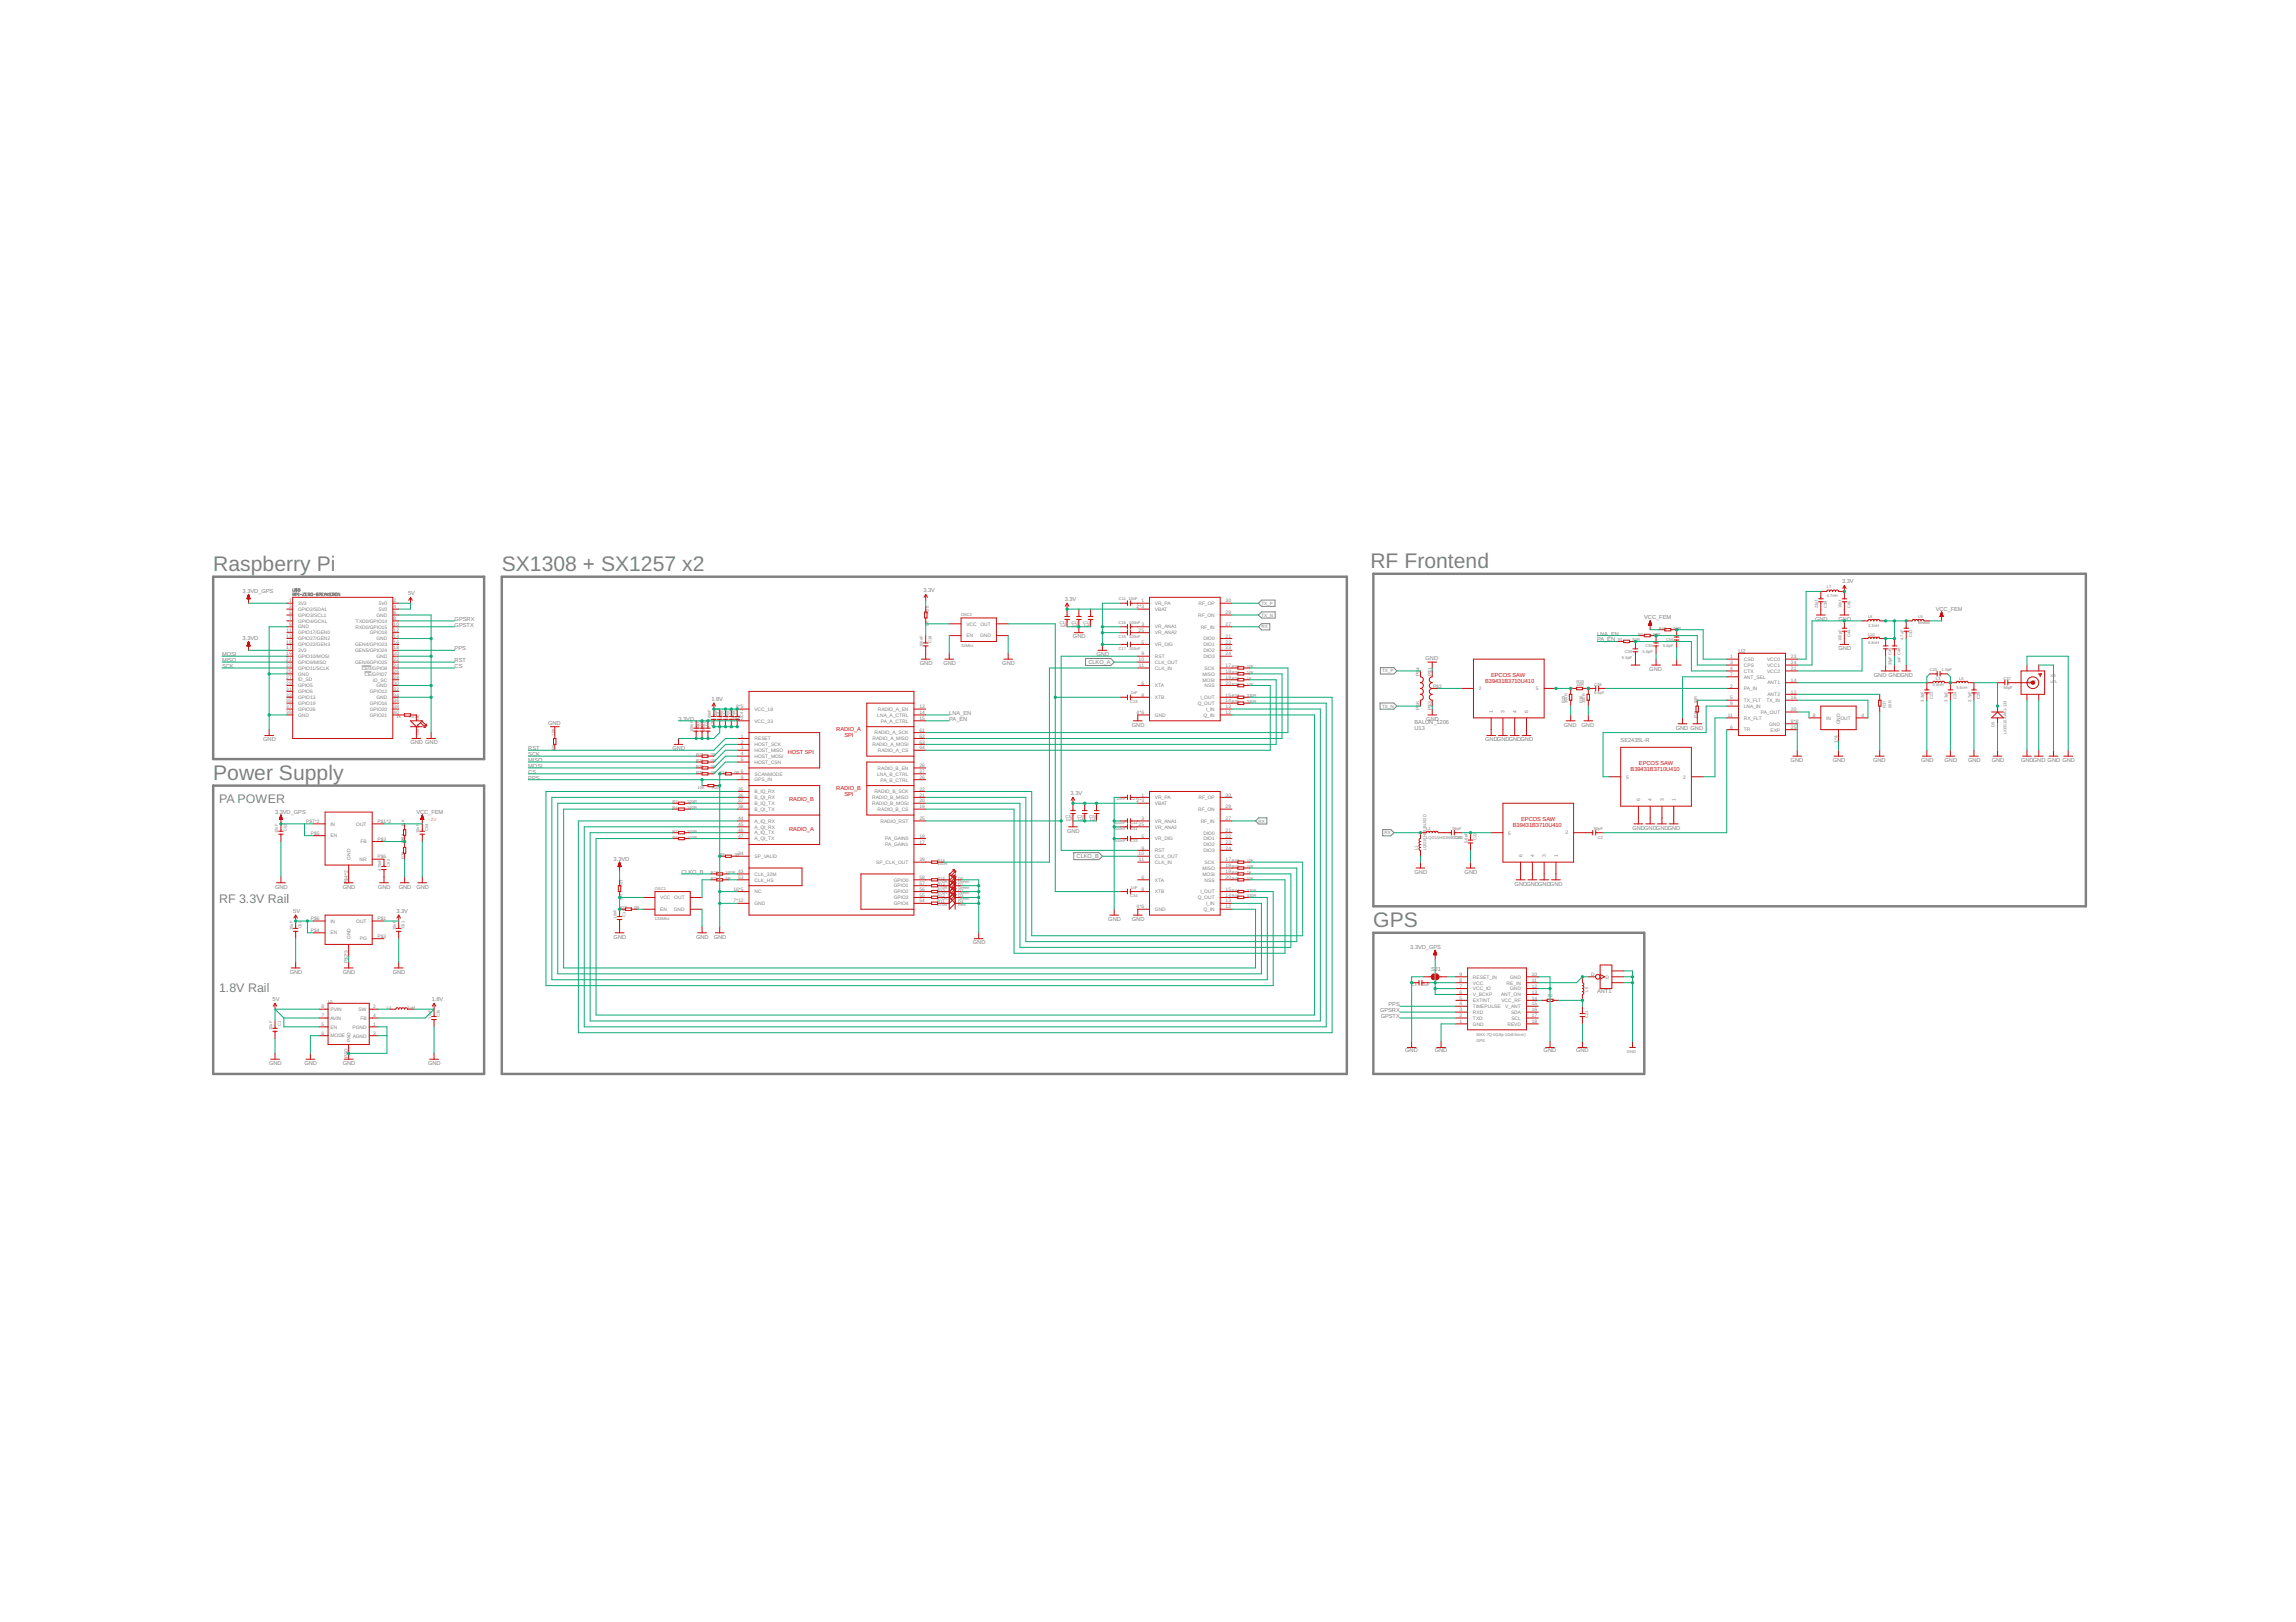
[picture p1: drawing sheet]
<svg xmlns="http://www.w3.org/2000/svg" width="297mm" height="210mm" viewBox="0 0 297 210" stroke-linecap="round" stroke-linejoin="round" font-family="sans-serif">
<defs><g id="words">
<g font-size="2.7" fill="#808080">
<text x="27.6" y="73.9">Raspberry Pi</text>
<text x="64.9" y="73.9">SX1308 + SX1257 x2</text>
<text x="177.3" y="73.5">RF Frontend</text>
<text x="27.6" y="100.9">Power Supply</text>
<text x="177.7" y="119.9">GPS</text>
</g>
<g font-size="1.6" fill="#808080">
<text x="28.3" y="104">PA POWER</text>
<text x="28.3" y="116.9">RF 3.3V Rail</text>
<text x="28.3" y="128.3">1.8V Rail</text>
</g>
<g font-size=".7" fill="#808080">
<text x="31.4" y="76.7">3.3VD_GPS</text>
<text x="52.8" y="77">5V</text>
<text x="119.5" y="76.6">3.3V</text>
<text x="137.7" y="77.8">3.3V</text>
<text x="238.3" y="75.5">3.3V</text>
<text x="31.4" y="82.8">3.3VD</text>
<text x="58.8" y="81.1">GPSTX</text>
<text x="58.8" y="80.3">GPSRX</text>
<text x="138.8" y="82.6">GND</text>
<text x="206.6" y="82.2">LNA_EN</text>
<text x="206.6" y="83">PA_EN</text>
<text x="212.7" y="80.2">VCC_FEM</text>
<text x="234.8" y="80.3">GND</text>
<text x="237.9" y="80.3">GND</text>
<text x="250.4" y="79">VCC_FEM</text>
<text x="28.7" y="86.4">SCK</text>
<text x="28.7" y="85.7">MISO</text>
<text x="28.7" y="84.9">MOSI</text>
<text x="58.8" y="84.2">PPS</text>
<text x="58.8" y="85.7">RST</text>
<text x="58.8" y="86.4">CS</text>
<text x="119" y="86.1">GND</text>
<text x="122.1" y="86.1">GND</text>
<text x="129.7" y="86.1">GND</text>
<text x="140.8" y="85.9">CLKO_A</text>
<text x="141.9" y="84.9">GND</text>
<text x="184.4" y="85.4">GND</text>
<text x="213.4" y="86.8">GND</text>
<text x="224.9" y="84.5">U2</text>
<text x="237.9" y="84.2">GND</text>
<text x="242.4" y="87.6">GND GNDGND</text>
<text x="34.1" y="96">GND</text>
<text x="70.9" y="93.8">GND</text>
<text x="87.8" y="93.3">3.3VD</text>
<text x="92" y="90.7">1.8V</text>
<text x="122.8" y="92.5">LNA_EN</text>
<text x="122.8" y="93.3">PA_EN</text>
<text x="146.4" y="94.1">GND</text>
<text x="183" y="93.7">BALUN_1206</text>
<text x="183" y="94.4">U13</text>
<text x="184.5" y="93.3">GND</text>
<text x="192.1" y="96">GNDGNDGNDGND</text>
<text x="202.3" y="94.1">GND</text>
<text x="204.6" y="94.1">GND</text>
<text x="209.7" y="96">SE2435L-R</text>
<text x="216.8" y="94.4">GND GND</text>
<text x="53.1" y="96.3">GND GND</text>
<text x="68.3" y="100.9">PPS</text>
<text x="68.3" y="97.1">RST</text>
<text x="68.3" y="97.9">SCK</text>
<text x="68.3" y="98.6">MISO</text>
<text x="68.3" y="99.4">MOSI</text>
<text x="68.3" y="100.1">CS</text>
<text x="87" y="97.1">GND</text>
<text x="231.7" y="98.6">GND</text>
<text x="237.1" y="98.6">GND</text>
<text x="242.3" y="98.6">GND</text>
<text x="248.5" y="98.6">GND</text>
<text x="251.6" y="98.6">GND</text>
<text x="254.6" y="98.6">GND</text>
<text x="257.7" y="98.6">GND</text>
<text x="261.5" y="98.6">GNDGND GND GND</text>
<text x="35.6" y="105.3">3.3VD_GPS</text>
<text x="53.9" y="105.3">VCC_FEM</text>
<text x="138.1" y="107.8">GND</text>
<text x="138.5" y="102.9">3.3V</text>
<text x="211.2" y="107.4">GNDGNDGNDGND</text>
<text x="79.4" y="111.4">3.3VD</text>
<text x="88.1" y="113.1">CLKO_B</text>
<text x="139.3" y="111.1">CLKO_B</text>
<text x="183" y="113.1">GND</text>
<text x="189.5" y="113.1">GND</text>
<text x="35.6" y="115">GND</text>
<text x="37.9" y="118.1">5V</text>
<text x="44.3" y="115">GND</text>
<text x="48.9" y="115">GND</text>
<text x="51.3" y="118.1">3.3V</text>
<text x="51.6" y="115">GND</text>
<text x="53.9" y="115">GND</text>
<text x="143.4" y="119.2">GND</text>
<text x="146.4" y="119.2">GND</text>
<text x="196" y="114.6">GNDGNDGNDGND</text>
<text x="79.4" y="121.5">GND</text>
<text x="90.1" y="121.5">GND</text>
<text x="92.3" y="121.5">GND</text>
<text x="125.9" y="122.2">GND</text>
<text x="182.5" y="122.8">3.3VD_GPS</text>
<text x="185.2" y="125.7">SJ1</text>
<text x="35.3" y="129.5">5V</text>
<text x="37.5" y="126">GND</text>
<text x="44.3" y="126">GND</text>
<text x="50.8" y="126">GND</text>
<text x="55.8" y="129.5">1.8V</text>
<text x="178.5" y="131">GPSRX</text>
<text x="178.6" y="131.7">GPSTX</text>
<text x="179.6" y="130.2">PPS</text>
<text x="206.6" y="128.5">ANT1</text>
<text x="34.8" y="137.8">GND</text>
<text x="39.4" y="137.8">GND</text>
<text x="44.3" y="137.8">GND</text>
<text x="55.4" y="137.8">GND</text>
<text x="181.8" y="136.2">GND</text>
<text x="185.6" y="136.2">GND</text>
<text x="199.7" y="136.2">GND</text>
<text x="203.9" y="136.2">GND</text>
</g>
<g font-size=".7" fill="#c90d0c">
<text x="192.1" y="88.3">B39431B3710U410</text>
<text x="192.9" y="87.6">EPCOS SAW</text>
<text x="108.2" y="94.6">RADIO_A</text>
<text x="109.2" y="95.4">SPI</text>
<text x="101.9" y="97.6">HOST SPI</text>
<text x="211" y="99.8">B39431B3710U410</text>
<text x="212" y="99">EPCOS SAW</text>
<text x="102.1" y="103.7">RADIO_B</text>
<text x="102.1" y="107.5">RADIO_A</text>
<text x="108.2" y="102.2">RADIO_B</text>
<text x="109.2" y="103">SPI</text>
<text x="195.7" y="107">B39431B3710U410</text>
<text x="196.8" y="106.2">EPCOS SAW</text>
</g>
<g font-size=".6" fill="#808080">
<text x="37.4" y="78">1</text>
<text x="50.9" y="78">2</text>
<text x="147.7" y="78">1</text>
<text x="158.6" y="78">30</text>
<text x="37" y="82.5">13</text>
<text x="37" y="83.3">15</text>
<text x="37.1" y="81.8">11</text>
<text x="37.4" y="78.7">3</text>
<text x="37.4" y="79.5">5</text>
<text x="37.4" y="80.2">7</text>
<text x="37.4" y="81">9</text>
<text x="38.6" y="78.3">3V3</text>
<text x="38.6" y="79">GPIO2/SDA1</text>
<text x="38.6" y="79.8">GPIO3/SCL1</text>
<text x="38.6" y="80.6">GPIO4/GCKL</text>
<text x="38.6" y="81.3">GND</text>
<text x="38.6" y="82.1">GPIO17/GEN0</text>
<text x="38.6" y="82.9">GPIO27/GEN2</text>
<text x="38.6" y="83.6">GPIO22/GEN3</text>
<text x="45.9" y="83.6">GEN4/GPIO23</text>
<text x="46" y="81.3">RXD0/GPIO15</text>
<text x="46.1" y="80.6">TXD0/GPIO14</text>
<text x="47.9" y="82.1">GPIO18</text>
<text x="48.7" y="79.8">GND</text>
<text x="48.7" y="82.9">GND</text>
<text x="49" y="78.3">5V0</text>
<text x="49" y="79.1">5V0</text>
<text x="50.9" y="78.7">4</text>
<text x="50.9" y="79.5">6</text>
<text x="50.9" y="80.2">8</text>
<text x="50.9" y="81">10</text>
<text x="50.9" y="81.8">12</text>
<text x="50.9" y="82.5">14</text>
<text x="50.9" y="83.3">16</text>
<text x="125" y="82.5">EN</text>
<text x="125" y="81">VCC</text>
<text x="126.8" y="82.5">GND</text>
<text x="126.9" y="81">OUT</text>
<text x="147" y="78.7">2*3</text>
<text x="147.3" y="81.8">25</text>
<text x="147.7" y="81">3</text>
<text x="147.7" y="83.3">5</text>
<text x="149.4" y="78.3">VR_PA</text>
<text x="149.4" y="79">VBAT</text>
<text x="149.4" y="81.3">VR_ANA1</text>
<text x="149.4" y="82.1">VR_ANA2</text>
<text x="149.4" y="83.6">VR_DIG</text>
<text x="155" y="79.8">RF_ON</text>
<text x="155" y="78.3">RF_OP</text>
<text x="155.3" y="81.3">RF_IN</text>
<text x="155.7" y="83.6">DIO1</text>
<text x="155.7" y="82.9">DIO0</text>
<text x="158.6" y="83.3">22</text>
<text x="158.6" y="82.5">21</text>
<text x="158.6" y="81">27</text>
<text x="158.6" y="79.5">29</text>
<text x="163.2" y="81.3">RX</text>
<text x="163.2" y="78.3">TX_P</text>
<text x="163.2" y="79.8">TX_N</text>
<text x="37" y="84">17</text>
<text x="37" y="84.8">19</text>
<text x="37" y="85.6">21</text>
<text x="37" y="86.3">23</text>
<text x="37" y="87.1">25</text>
<text x="37" y="87.9">27</text>
<text x="37" y="88.6">29</text>
<text x="37" y="89.4">31</text>
<text x="38.6" y="84.4">3V3</text>
<text x="38.6" y="85.1">GPIO10/MOSI</text>
<text x="38.6" y="85.9">GPIO9/MISO</text>
<text x="38.6" y="86.7">GPIO11/SCLK</text>
<text x="38.6" y="87.4">GND</text>
<text x="38.6" y="88.2">ID_SD</text>
<text x="38.6" y="88.9">GPIO5</text>
<text x="38.6" y="89.7">GPIO6</text>
<text x="45.9" y="84.4">GEN5/GPIO24</text>
<text x="45.9" y="85.9">GEN/6GPIO25</text>
<text x="46.8" y="86.7">CE0/GPIO8</text>
<text x="47.2" y="87.4">CE/GPIO7</text>
<text x="47.9" y="89.7">GPIO12</text>
<text x="48.3" y="88.2">ID_SC</text>
<text x="48.7" y="85.1">GND</text>
<text x="48.7" y="89">GND</text>
<text x="50.9" y="84">18</text>
<text x="50.9" y="84.8">20</text>
<text x="50.9" y="85.6">22</text>
<text x="50.9" y="86.3">24</text>
<text x="50.9" y="87.1">26</text>
<text x="50.9" y="87.9">28</text>
<text x="50.9" y="88.6">30</text>
<text x="50.9" y="89.4">32</text>
<text x="147.3" y="85.6">10</text>
<text x="147.3" y="86.3">11</text>
<text x="147.7" y="84.8">9</text>
<text x="147.7" y="88.6">6</text>
<text x="149.4" y="85.1">RST</text>
<text x="149.4" y="85.9">CLK_OUT</text>
<text x="149.4" y="86.7">CLK_IN</text>
<text x="149.4" y="88.9">XTA</text>
<text x="155.6" y="88.2">MOSI</text>
<text x="155.6" y="87.4">MISO</text>
<text x="155.7" y="85.1">DIO3</text>
<text x="155.7" y="84.4">DIO2</text>
<text x="155.8" y="89">NSS</text>
<text x="155.8" y="86.7">SCK</text>
<text x="158.6" y="88.6">20</text>
<text x="158.6" y="87.9">19</text>
<text x="158.6" y="87.1">18</text>
<text x="158.6" y="86.3">17</text>
<text x="158.6" y="84.8">24</text>
<text x="158.6" y="84">23</text>
<text x="178.8" y="87">TX_P</text>
<text x="183.7" y="87.5" transform="rotate(-90 183.7 87.5)">P$</text>
<text x="183.7" y="86.7" transform="rotate(-90 183.7 86.7)">4</text>
<text x="185.2" y="87.5" transform="rotate(-90 185.2 87.5)">P$1</text>
<text x="185.4" y="89">P$2</text>
<text x="191.3" y="89.3">2</text>
<text x="198.7" y="89.3">5</text>
<text x="223.8" y="85.2">1</text>
<text x="223.8" y="89">2</text>
<text x="223.8" y="85.9">3</text>
<text x="223.8" y="86.7">4</text>
<text x="223.8" y="87.5">7</text>
<text x="225.6" y="85.5">CSD</text>
<text x="225.6" y="89.3">PA_IN</text>
<text x="225.6" y="86.3">CPS</text>
<text x="225.6" y="87">CTX</text>
<text x="225.6" y="87.8">ANT_SEL</text>
<text x="228.6" y="87.1">VCC2</text>
<text x="228.6" y="85.5">VCC0</text>
<text x="228.6" y="86.3">VCC1</text>
<text x="228.7" y="88.6">ANT1</text>
<text x="231.7" y="89.8">12</text>
<text x="231.7" y="88.2">14</text>
<text x="231.7" y="86.7">21</text>
<text x="231.7" y="85.2">23</text>
<text x="231.7" y="85.9">24</text>
<text x="262.2" y="88.6">ANT</text>
<text x="37" y="90.1">33</text>
<text x="37" y="90.9">35</text>
<text x="37" y="91.7">37</text>
<text x="37" y="92.4">39</text>
<text x="38.6" y="90.5">GPIO13</text>
<text x="38.6" y="91.2">GPIO19</text>
<text x="38.6" y="92">GPIO26</text>
<text x="38.6" y="92.8">GND</text>
<text x="47.9" y="91.2">GPIO16</text>
<text x="47.9" y="92">GPIO20</text>
<text x="47.9" y="92.8">GPIO21</text>
<text x="48.7" y="90.5">GND</text>
<text x="50.9" y="90.1">34</text>
<text x="50.9" y="90.9">36</text>
<text x="50.9" y="91.7">38</text>
<text x="50.9" y="92.4">40</text>
<text x="94.9" y="93.2">29*2</text>
<text x="95.2" y="91.7">8*5</text>
<text x="95.9" y="95.5">1</text>
<text x="97.6" y="92">VCC_18</text>
<text x="97.6" y="93.5">VCC_33</text>
<text x="97.6" y="95.8">RESET</text>
<text x="112.9" y="95.8">RADIO_A_MISO</text>
<text x="113.1" y="95">RADIO_A_SCK</text>
<text x="113.5" y="92.8">LNA_A_CTRL</text>
<text x="113.6" y="92">RADIO_A_EN</text>
<text x="113.9" y="93.5">PA_A_CTRL</text>
<text x="118.9" y="95.5">62</text>
<text x="118.9" y="94.7">61</text>
<text x="118.9" y="93.2">15</text>
<text x="118.9" y="92.4">14</text>
<text x="118.9" y="91.7">13</text>
<text x="147" y="92.4">4*6</text>
<text x="147.7" y="90.1">8</text>
<text x="149.4" y="90.5">XTB</text>
<text x="149.4" y="92.8">GND</text>
<text x="155" y="91.2">Q_OUT</text>
<text x="155.3" y="90.5">I_OUT</text>
<text x="155.7" y="92.8">Q_IN</text>
<text x="156" y="92">I_IN</text>
<text x="158.6" y="92.4">12</text>
<text x="158.6" y="91.7">13</text>
<text x="158.6" y="90.9">14</text>
<text x="158.6" y="90.1">15</text>
<text x="178.8" y="91.6">TX_N</text>
<text x="183.7" y="91.9" transform="rotate(-90 183.7 91.9)">P$6</text>
<text x="185.2" y="91.9" transform="rotate(-90 185.2 91.9)">P$3</text>
<text x="193.1" y="92.2" transform="rotate(-90 193.1 92.2)">1</text>
<text x="194.7" y="92.2" transform="rotate(-90 194.7 92.2)">3</text>
<text x="196.2" y="92.2" transform="rotate(-90 196.2 92.2)">4</text>
<text x="197.7" y="92.2" transform="rotate(-90 197.7 92.2)">6</text>
<text x="223.5" y="92.8">11</text>
<text x="223.8" y="90.5">5</text>
<text x="223.8" y="94.3">6</text>
<text x="223.8" y="91.3">9</text>
<text x="225.6" y="90.9">TX_FLT</text>
<text x="225.6" y="94.7">TR</text>
<text x="225.6" y="91.6">LNA_IN</text>
<text x="225.6" y="93.1">RX_FLT</text>
<text x="227.8" y="92.4">PA_OUT</text>
<text x="228.5" y="90.9">TX_IN</text>
<text x="228.7" y="90.1">ANT2</text>
<text x="228.9" y="93.9">GND</text>
<text x="229.1" y="94.7">EXP</text>
<text x="231.7" y="93.6">8*8</text>
<text x="231.7" y="90.5">16</text>
<text x="231.7" y="92">20</text>
<text x="231.7" y="94.3">25</text>
<text x="234.5" y="92.8">8</text>
<text x="236.3" y="93.1">IN</text>
<text x="238.1" y="93.7" transform="rotate(-90 238.1 93.7)">GND</text>
<text x="238.1" y="93.1">OUT</text>
<text x="240.8" y="92.8">4</text>
<text x="95.9" y="96.2">2</text>
<text x="95.9" y="97">3</text>
<text x="95.9" y="97.8">4</text>
<text x="95.9" y="98.5">5</text>
<text x="95.9" y="100">6</text>
<text x="95.9" y="100.8">9</text>
<text x="97.6" y="96.6">HOST_SCK</text>
<text x="97.6" y="97.3">HOST_MISO</text>
<text x="97.6" y="98.1">HOST_MOSI</text>
<text x="97.6" y="98.8">HOST_CSN</text>
<text x="97.6" y="100.4">SCANMODE</text>
<text x="97.6" y="101.1">GPS_IN</text>
<text x="112.9" y="96.6">RADIO_A_MOSI</text>
<text x="113.5" y="100.4">LNA_B_CTRL</text>
<text x="113.5" y="99.6">RADIO_B_EN</text>
<text x="113.6" y="97.3">RADIO_A_CS</text>
<text x="113.9" y="101.1">PA_B_CTRL</text>
<text x="118.9" y="100.8">26</text>
<text x="118.9" y="100">27</text>
<text x="118.9" y="99.3">28</text>
<text x="118.9" y="97">64</text>
<text x="118.9" y="96.2">63</text>
<text x="210.4" y="100.8">5</text>
<text x="217.8" y="100.8">2</text>
<text x="237.8" y="96.1" transform="rotate(-90 237.8 96.1)">1*4</text>
<text x="39.6" y="106.5">P$7*2</text>
<text x="42.8" y="106.8">IN</text>
<text x="46.1" y="106.9">OUT</text>
<text x="48.9" y="106.5">P$1*2</text>
<text x="95.5" y="102.3">35</text>
<text x="95.5" y="103.1">36</text>
<text x="95.5" y="103.8">37</text>
<text x="95.5" y="104.6">38</text>
<text x="95.5" y="106.1">44</text>
<text x="95.5" y="106.9">45</text>
<text x="95.5" y="107.7">46</text>
<text x="97.6" y="102.7">B_IQ_RX</text>
<text x="97.6" y="103.4">B_QI_RX</text>
<text x="97.6" y="104.2">B_IQ_TX</text>
<text x="97.6" y="104.9">B_QI_TX</text>
<text x="97.6" y="106.5">A_IQ_RX</text>
<text x="97.6" y="107.2">A_QI_RX</text>
<text x="97.6" y="108">A_IQ_TX</text>
<text x="112.8" y="104.2">RADIO_B_MOSI</text>
<text x="112.8" y="103.4">RADIO_B_MISO</text>
<text x="113.1" y="102.7">RADIO_B_SCK</text>
<text x="113.5" y="104.9">RADIO_B_CS</text>
<text x="113.9" y="106.5">RADIO_RST</text>
<text x="118.9" y="106.1">25</text>
<text x="118.9" y="104.6">19</text>
<text x="118.9" y="103.8">20</text>
<text x="118.9" y="103.1">21</text>
<text x="118.9" y="102.3">22</text>
<text x="147" y="103.8">2*3</text>
<text x="147.3" y="106.9">25</text>
<text x="147.7" y="103.1">1</text>
<text x="147.7" y="106.1">3</text>
<text x="149.4" y="103.4">VR_PA</text>
<text x="149.4" y="104.2">VBAT</text>
<text x="149.4" y="106.5">VR_ANA1</text>
<text x="149.4" y="107.2">VR_ANA2</text>
<text x="155" y="104.9">RF_ON</text>
<text x="155" y="103.4">RF_OP</text>
<text x="155.3" y="106.5">RF_IN</text>
<text x="155.7" y="108">DIO0</text>
<text x="158.6" y="107.7">21</text>
<text x="158.6" y="106.1">27</text>
<text x="158.6" y="104.6">29</text>
<text x="158.6" y="103.1">30</text>
<text x="162.8" y="106.4">RX</text>
<text x="179.1" y="108">RX</text>
<text x="195.1" y="108">5</text>
<text x="202.5" y="108">2</text>
<text x="212.2" y="103.6" transform="rotate(-90 212.2 103.6)">6</text>
<text x="213.7" y="103.6" transform="rotate(-90 213.7 103.6)">4</text>
<text x="215.2" y="103.6" transform="rotate(-90 215.2 103.6)">3</text>
<text x="216.8" y="103.6" transform="rotate(-90 216.8 103.6)">1</text>
<text x="40.2" y="108">P$5</text>
<text x="42.8" y="108.4">EN</text>
<text x="45.3" y="111.2" transform="rotate(-90 45.3 111.2)">GND</text>
<text x="46.5" y="111.4">NR</text>
<text x="46.6" y="109.1">FB</text>
<text x="48.9" y="111.1">P$6</text>
<text x="48.9" y="108.8">P$3</text>
<text x="95.5" y="108.4">47</text>
<text x="95.5" y="110.7">34</text>
<text x="95.5" y="113">43</text>
<text x="95.5" y="113.7">53</text>
<text x="97.6" y="108.7">A_QI_TX</text>
<text x="97.6" y="111">SP_VALID</text>
<text x="97.6" y="113.3">CLK_32M</text>
<text x="113.4" y="111.8">SP_CLK_OUT</text>
<text x="114.5" y="109.5">PA_GAIN1</text>
<text x="114.5" y="108.8">PA_GAIN0</text>
<text x="118.9" y="113.7">58</text>
<text x="118.9" y="111.5">39</text>
<text x="118.9" y="109.2">17</text>
<text x="118.9" y="108.4">18</text>
<text x="147.3" y="110.7">10</text>
<text x="147.3" y="111.5">11</text>
<text x="147.7" y="108.4">5</text>
<text x="147.7" y="109.9">9</text>
<text x="147.7" y="113.7">6</text>
<text x="149.4" y="108.7">VR_DIG</text>
<text x="149.4" y="110.3">RST</text>
<text x="149.4" y="111">CLK_OUT</text>
<text x="149.4" y="111.8">CLK_IN</text>
<text x="155.6" y="113.3">MOSI</text>
<text x="155.6" y="112.6">MISO</text>
<text x="155.7" y="110.3">DIO3</text>
<text x="155.7" y="109.5">DIO2</text>
<text x="155.7" y="108.8">DIO1</text>
<text x="155.8" y="111.8">SCK</text>
<text x="158.6" y="113.7">20</text>
<text x="158.6" y="113">19</text>
<text x="158.6" y="112.2">18</text>
<text x="158.6" y="111.5">17</text>
<text x="158.6" y="109.9">24</text>
<text x="158.6" y="109.2">23</text>
<text x="158.6" y="108.4">22</text>
<text x="197" y="110.9" transform="rotate(-90 197 110.9)">6</text>
<text x="198.5" y="110.9" transform="rotate(-90 198.5 110.9)">4</text>
<text x="200" y="110.9" transform="rotate(-90 200 110.9)">3</text>
<text x="201.5" y="110.9" transform="rotate(-90 201.5 110.9)">1</text>
<text x="40.2" y="119.1">P$6</text>
<text x="42.8" y="119.4">IN</text>
<text x="45" y="114.4" transform="rotate(-90 45 114.4)">P$4*2</text>
<text x="46.1" y="119.4">OUT</text>
<text x="48.9" y="119.1">P$1</text>
<text x="85.4" y="117.9">EN</text>
<text x="85.4" y="116.4">VCC</text>
<text x="87.2" y="117.9">GND</text>
<text x="87.2" y="116.4">OUT</text>
<text x="94.9" y="116.8">7*12</text>
<text x="94.9" y="115.3">16*5</text>
<text x="97.6" y="114.1">CLK_HS</text>
<text x="97.6" y="117.1">GND</text>
<text x="97.6" y="115.6">NC</text>
<text x="115.6" y="117.1">GPIO4</text>
<text x="115.6" y="116.4">GPIO3</text>
<text x="115.6" y="115.6">GPIO2</text>
<text x="115.6" y="114.8">GPIO1</text>
<text x="115.6" y="114.1">GPIO0</text>
<text x="118.9" y="116.8">54</text>
<text x="118.9" y="116">55</text>
<text x="118.9" y="115.3">56</text>
<text x="118.9" y="114.5">57</text>
<text x="147" y="117.6">4*6</text>
<text x="147.7" y="115.3">8</text>
<text x="149.4" y="114.1">XTA</text>
<text x="149.4" y="115.6">XTB</text>
<text x="149.4" y="117.9">GND</text>
<text x="155" y="116.4">Q_OUT</text>
<text x="155.3" y="115.6">I_OUT</text>
<text x="155.7" y="117.9">Q_IN</text>
<text x="155.8" y="114.1">NSS</text>
<text x="156" y="117.1">I_IN</text>
<text x="158.6" y="117.6">12</text>
<text x="158.6" y="116.8">13</text>
<text x="158.6" y="116">14</text>
<text x="158.6" y="115.3">15</text>
<text x="40.2" y="120.6">P$4</text>
<text x="42.8" y="120.9">EN</text>
<text x="45" y="124.7" transform="rotate(-90 45 124.7)">P$2*3</text>
<text x="45.3" y="121.5" transform="rotate(-90 45.3 121.5)">GND</text>
<text x="46.5" y="121.7">PG</text>
<text x="48.9" y="121.4">P$3</text>
<text x="41.6" y="131.6">7</text>
<text x="41.6" y="130.5">8</text>
<text x="42.8" y="132">AVIN</text>
<text x="42.8" y="130.8">PVIN</text>
<text x="46.4" y="130.8">SW</text>
<text x="46.6" y="132">FB</text>
<text x="48.3" y="130.5">2</text>
<text x="48.3" y="131.6">4</text>
<text x="188.8" y="130.1">4</text>
<text x="188.8" y="131.6">2</text>
<text x="188.8" y="126.3">9</text>
<text x="188.8" y="129.4">5</text>
<text x="188.8" y="130.9">3</text>
<text x="188.8" y="128.6">6</text>
<text x="188.8" y="127.8">7</text>
<text x="188.8" y="127.1">8</text>
<text x="190.6" y="130.5">TIMEPULSE</text>
<text x="190.6" y="132">TXD</text>
<text x="190.6" y="126.7">RESET_IN</text>
<text x="190.6" y="129.7">EXTINT</text>
<text x="190.6" y="131.2">RXD</text>
<text x="190.6" y="128.9">V_BCKP</text>
<text x="190.6" y="128.2">VCC_IO</text>
<text x="190.6" y="127.4">VCC</text>
<text x="194.2" y="128.9">ANT_ON</text>
<text x="194.2" y="129.7">VCC_RF</text>
<text x="194.7" y="130.5">V_ANT</text>
<text x="194.9" y="127.4">RE_IN</text>
<text x="195.4" y="128.2">GND</text>
<text x="195.4" y="126.6">GND</text>
<text x="195.5" y="131.2">SDA</text>
<text x="195.5" y="132">SCL</text>
<text x="198.2" y="127.1">11</text>
<text x="198.2" y="130.9">16</text>
<text x="198.2" y="128.6">13</text>
<text x="198.2" y="127.8">12</text>
<text x="198.2" y="129.4">14</text>
<text x="198.2" y="130.1">15</text>
<text x="198.2" y="131.6">17</text>
<text x="198.2" y="126.3">10</text>
<text x="205.8" y="126.3">D</text>
<text x="207.7" y="126.7">D</text>
<text x="41.6" y="132.8">5</text>
<text x="41.6" y="133.9">6</text>
<text x="42.8" y="133.1">EN</text>
<text x="42.8" y="134.3">MODE</text>
<text x="45" y="136.9" transform="rotate(-90 45 136.9)">PAD</text>
<text x="45.3" y="134.9" transform="rotate(-90 45.3 134.9)">PAD</text>
<text x="45.6" y="133.1">PGND</text>
<text x="45.6" y="134.3">AGND</text>
<text x="48.3" y="132.8">1</text>
<text x="48.3" y="133.9">3</text>
<text x="188.8" y="132.4">1</text>
<text x="190.6" y="132.7">GND</text>
<text x="195" y="132.7">REVD</text>
<text x="198.2" y="132.4">18</text>
</g>
<text font-size=".6" fill="#c8c832" x="55.4" y="106.2">~2V</text>
<g font-size=".5" fill="#808080">
<text x="144.7" y="77.7">C11</text>
<text x="146" y="77.7">10nF</text>
<text x="236.3" y="77.3">4.7nH</text>
<text x="236.3" y="76.2">L7</text>
<text x="119.4" y="83.7" transform="rotate(-90 119.4 83.7)">100nF</text>
<text x="120.1" y="81" transform="rotate(-90 120.1 81)">0</text>
<text x="120.1" y="80.7" transform="rotate(-90 120.1 80.7)">R</text>
<text x="120.1" y="79.4" transform="rotate(-90 120.1 79.4)">R25</text>
<text x="120.5" y="83.2" transform="rotate(-90 120.5 83.2)">C18</text>
<text x="124.3" y="83.7">32Mhz</text>
<text x="124.3" y="79.7">OSC2</text>
<text x="137.1" y="80.7">C14</text>
<text x="137.1" y="81.1">1uF</text>
<text x="138.6" y="80.7">C13</text>
<text x="138.7" y="81.1">1uF</text>
<text x="140.1" y="80.7">C12</text>
<text x="140.2" y="81.1">1uF</text>
<text x="144.7" y="82.6">C15</text>
<text x="144.7" y="80.7">C16</text>
<text x="146.1" y="82.6">100nF</text>
<text x="146.1" y="80.7">100nF</text>
<text x="209.3" y="83">R1</text>
<text x="211.2" y="83">50R</text>
<text x="212" y="82.2">R5</text>
<text x="212.9" y="83.8">C55</text>
<text x="213.9" y="82.2">50R</text>
<text x="214.6" y="81.5">R46</text>
<text x="215.2" y="83.8">5.6pF</text>
<text x="215.6" y="83">C56</text>
<text x="216.5" y="81.5">50R</text>
<text x="235.2" y="78.7" transform="rotate(-90 235.2 78.7)">22pf</text>
<text x="236.3" y="78.7" transform="rotate(-90 236.3 78.7)">C39</text>
<text x="238.2" y="83" transform="rotate(-90 238.2 83)">100pF</text>
<text x="238.2" y="78.7" transform="rotate(-90 238.2 78.7)">10nf</text>
<text x="239.4" y="82.5" transform="rotate(-90 239.4 82.5)">C44</text>
<text x="239.4" y="78.7" transform="rotate(-90 239.4 78.7)">C40</text>
<text x="241.7" y="81.1">3.3nH</text>
<text x="241.7" y="83.4">6.8nH</text>
<text x="241.7" y="80">L8</text>
<text x="241.7" y="82.2">L10</text>
<text x="246.2" y="82.8" transform="rotate(-90 246.2 82.8)">4.7uF</text>
<text x="247.4" y="82.5" transform="rotate(-90 247.4 82.5)">C41</text>
<text x="248.1" y="80.7">Beads</text>
<text x="248.1" y="80">L9</text>
<text x="144.7" y="84.2">C17</text>
<text x="146.1" y="84.2">100nF</text>
<text x="146.3" y="89.9">1nF</text>
<text x="159.4" y="88.7">R30</text>
<text x="159.4" y="88">R31</text>
<text x="159.4" y="87.2">R32</text>
<text x="159.4" y="86.4">R33</text>
<text x="161.3" y="88.7">10K</text>
<text x="161.3" y="88">1K</text>
<text x="161.3" y="87.2">10K</text>
<text x="161.3" y="86.4">10K</text>
<text x="204" y="88.7">18R</text>
<text x="204" y="88.3">R28</text>
<text x="206.2" y="89.9">5.6pF</text>
<text x="206.2" y="88.7">C38</text>
<text x="209.8" y="85.3">5.6pF</text>
<text x="210.2" y="84.5">C36</text>
<text x="212.5" y="84.5">5.6pF</text>
<text x="244.7" y="86.1" transform="rotate(-90 244.7 86.1)">33pF C45</text>
<text x="245.9" y="85.8" transform="rotate(-90 245.9 85.8)">1nF C46</text>
<text x="249.7" y="86.8">C25</text>
<text x="250" y="88.7">5.6nH</text>
<text x="250.4" y="88">L3</text>
<text x="251.2" y="86.8">1.5pF</text>
<text x="253.1" y="89.1">5.6nH</text>
<text x="253.5" y="88">L5</text>
<text x="259.2" y="89.1">56pF</text>
<text x="259.2" y="88">C37</text>
<text x="265.3" y="87.6">X3</text>
<text x="265.3" y="88.3">uFL</text>
<text x="51.3" y="92.9">1K</text>
<text x="52.9" y="92.9">R47</text>
<text x="54.2" y="95.1" transform="rotate(-90 54.2 95.1)">Green</text>
<text x="54.2" y="93.2" transform="rotate(-90 54.2 93.2)">D6</text>
<text x="71.8" y="95.2" transform="rotate(-90 71.8 95.2)">10K</text>
<text x="89.7" y="94.8" transform="rotate(-90 89.7 94.8)">100nF</text>
<text x="90.4" y="94.5" transform="rotate(-90 90.4 94.5)">10uF</text>
<text x="90.8" y="94" transform="rotate(-90 90.8 94)">C4</text>
<text x="91.2" y="94.8" transform="rotate(-90 91.2 94.8)">100nF</text>
<text x="91.6" y="94" transform="rotate(-90 91.6 94)">C5</text>
<text x="92" y="93.3" transform="rotate(-90 92 93.3)">100nF</text>
<text x="92.3" y="94" transform="rotate(-90 92.3 94)">C6</text>
<text x="92.7" y="92.7" transform="rotate(-90 92.7 92.7)">1uF</text>
<text x="93.1" y="92.7" transform="rotate(-90 93.1 92.7)">C43</text>
<text x="93.5" y="93.3" transform="rotate(-90 93.5 93.3)">100nF</text>
<text x="93.9" y="92.4" transform="rotate(-90 93.9 92.4)">C7</text>
<text x="94.2" y="93.3" transform="rotate(-90 94.2 93.3)">100nF</text>
<text x="94.6" y="92.4" transform="rotate(-90 94.6 92.4)">C8</text>
<text x="95" y="93.3" transform="rotate(-90 95 93.3)">100nF</text>
<text x="95.4" y="92.4" transform="rotate(-90 95.4 92.4)">C9</text>
<text x="96.1" y="92.7" transform="rotate(-90 96.1 92.7)">C42</text>
<text x="146.2" y="91">C19</text>
<text x="159.4" y="90.2">R34</text>
<text x="159.4" y="91">R35</text>
<text x="161.3" y="90.2">330R</text>
<text x="161.3" y="91">330R</text>
<text x="202.4" y="91" transform="rotate(-90 202.4 91)">R29</text>
<text x="202.8" y="91" transform="rotate(-90 202.8 91)">300R</text>
<text x="204.7" y="91" transform="rotate(-90 204.7 91)">R36</text>
<text x="205.1" y="91" transform="rotate(-90 205.1 91)">300R</text>
<text x="219.6" y="92.9" transform="rotate(-90 219.6 92.9)">R19</text>
<text x="219.6" y="91" transform="rotate(-90 219.6 91)">50R</text>
<text x="244" y="91.6" transform="rotate(-90 244 91.6)">R37</text>
<text x="244.7" y="91.6" transform="rotate(-90 244.7 91.6)">50R</text>
<text x="248.9" y="90.8" transform="rotate(-90 248.9 90.8)">3.3pF</text>
<text x="250" y="90.5" transform="rotate(-90 250 90.5)">C23</text>
<text x="252" y="90.8" transform="rotate(-90 252 90.8)">3.3pF</text>
<text x="253.1" y="90.5" transform="rotate(-90 253.1 90.5)">C24</text>
<text x="255" y="90.8" transform="rotate(-90 255 90.8)">2.7pF</text>
<text x="256.1" y="90.5" transform="rotate(-90 256.1 90.5)">C26</text>
<text x="258" y="94.1" transform="rotate(-90 258 94.1)">D5</text>
<text x="259.6" y="95" transform="rotate(-90 259.6 95)">LXES15AAA1-133</text>
<text x="71.8" y="97.1" transform="rotate(-90 71.8 97.1)">R6</text>
<text x="90.1" y="97.9">R17</text>
<text x="90.1" y="98.6">R24</text>
<text x="90.1" y="99.4">R26</text>
<text x="90.1" y="100.1">R27</text>
<text x="92" y="97.9">0R</text>
<text x="92" y="98.6">0R</text>
<text x="92" y="99.4">0R</text>
<text x="92" y="100.1">0R</text>
<text x="93.1" y="100.1">R10</text>
<text x="95" y="100.1">0R</text>
<text x="36" y="107.8" transform="rotate(-90 36 107.8)">10uF</text>
<text x="37.1" y="107.6" transform="rotate(-90 37.1 107.6)">C53</text>
<text x="52.3" y="107" transform="rotate(-90 52.3 107)">15K</text>
<text x="54.2" y="107.8" transform="rotate(-90 54.2 107.8)">10uF</text>
<text x="55.4" y="107.6" transform="rotate(-90 55.4 107.6)">C54</text>
<text x="87" y="104">R3</text>
<text x="87" y="104.7">R4</text>
<text x="87" y="107.8">R7</text>
<text x="88.9" y="104">100R</text>
<text x="88.9" y="104.7">100R</text>
<text x="88.9" y="107.8">100R</text>
<text x="90.2" y="102">10K</text>
<text x="92.1" y="102">R20</text>
<text x="137.8" y="105.9">C30</text>
<text x="137.9" y="106.2">1uF</text>
<text x="139.4" y="105.9">C29</text>
<text x="139.4" y="106.2">1uF</text>
<text x="140.9" y="105.9">C28</text>
<text x="141" y="106.2">1uF</text>
<text x="144.2" y="107.4">100nF</text>
<text x="144.2" y="106.6">100nF</text>
<text x="144.5" y="103.6">10nF</text>
<text x="146.2" y="103.6">C27</text>
<text x="146.2" y="107.4">C31</text>
<text x="146.2" y="106.6">C32</text>
<text x="184.5" y="107.4">L2</text>
<text x="187.9" y="107.4">56pF</text>
<text x="206.2" y="107.4">56pF</text>
<text x="49.3" y="112.7" transform="rotate(-90 49.3 112.7)">470nF</text>
<text x="50.4" y="112.2" transform="rotate(-90 50.4 112.2)">C52</text>
<text x="52.3" y="111.2" transform="rotate(-90 52.3 111.2)">R39</text>
<text x="52.3" y="109.3" transform="rotate(-90 52.3 109.3)">10RK38</text>
<text x="87" y="108.5">R8</text>
<text x="88.9" y="108.5">100R</text>
<text x="92" y="113.9">R21</text>
<text x="92" y="113.1">R18</text>
<text x="93.1" y="110.8">R9</text>
<text x="93.9" y="113.9">0R</text>
<text x="93.9" y="113.1">100R</text>
<text x="95" y="110.8">0R</text>
<text x="121.3" y="111.9">100R</text>
<text x="121.3" y="113.9">R15</text>
<text x="121.3" y="111.6">R16</text>
<text x="124" y="113.9">D0</text>
<text x="144.2" y="108.9">100nF</text>
<text x="146.2" y="108.9">C33</text>
<text x="159.4" y="113.9">R40</text>
<text x="159.4" y="113.1">R41</text>
<text x="159.4" y="112.3">R42</text>
<text x="159.4" y="111.6">R43</text>
<text x="161.3" y="113.9">10K</text>
<text x="161.3" y="113.1">1K</text>
<text x="161.3" y="112.3">10K</text>
<text x="161.3" y="111.6">10K</text>
<text x="183.4" y="110" transform="rotate(-90 183.4 110)">L1</text>
<text x="184.5" y="110" transform="rotate(-90 184.5 110)">LQG15HS33NJ02D</text>
<text x="184.5" y="108.5">LQG15HS3N9CC0220D</text>
<text x="189.9" y="109.1" transform="rotate(-90 189.9 109.1)">5.6pF</text>
<text x="191" y="108.7" transform="rotate(-90 191 108.7)">C22</text>
<text x="206.7" y="108.5">C2</text>
<text x="79.8" y="118.9" transform="rotate(-90 79.8 118.9)">10nF</text>
<text x="80.1" y="117.7">R22</text>
<text x="80.5" y="116.4" transform="rotate(-90 80.5 116.4)">0</text>
<text x="80.5" y="116.1" transform="rotate(-90 80.5 116.1)">R</text>
<text x="80.5" y="114.8" transform="rotate(-90 80.5 114.8)">R23</text>
<text x="80.9" y="118.6" transform="rotate(-90 80.9 118.6)">C10</text>
<text x="82.1" y="117.7">0R</text>
<text x="84.7" y="119.1">133Mhz</text>
<text x="84.7" y="115.1">OSC1</text>
<text x="121.3" y="117.3">470R</text>
<text x="121.3" y="116.5">470R</text>
<text x="121.3" y="115.8">470R</text>
<text x="121.3" y="115">470R</text>
<text x="121.3" y="114.2">470R</text>
<text x="121.3" y="116.9">R11</text>
<text x="121.3" y="116.1">R12</text>
<text x="121.3" y="115.4">R13</text>
<text x="121.3" y="114.6">R14</text>
<text x="124" y="117.3">Red</text>
<text x="124" y="116.5">Green</text>
<text x="124" y="115.8">Green</text>
<text x="124" y="115">Green</text>
<text x="124" y="114.2">Green</text>
<text x="124" y="116.9">D4</text>
<text x="124" y="116.1">D3</text>
<text x="124" y="115.4">D2</text>
<text x="124" y="114.6">D1</text>
<text x="146.2" y="116.1">C34</text>
<text x="146.3" y="115">1nF</text>
<text x="159.4" y="115.4">R44</text>
<text x="159.4" y="116.1">R45</text>
<text x="161.3" y="115.4">330R</text>
<text x="161.3" y="116.1">330R</text>
<text x="37.9" y="120.4" transform="rotate(-90 37.9 120.4)">10uF</text>
<text x="39" y="120.2" transform="rotate(-90 39 120.2)">C50</text>
<text x="51.2" y="120.4" transform="rotate(-90 51.2 120.4)">10uF</text>
<text x="52.3" y="120.2" transform="rotate(-90 52.3 120.2)">C51</text>
<text x="42.4" y="129.8">U1</text>
<text x="50.1" y="130.6">L4</text>
<text x="52.7" y="130.6">1uH</text>
<text x="55.8" y="131.8" transform="rotate(-90 55.8 131.8)">10uF</text>
<text x="56.9" y="131.6" transform="rotate(-90 56.9 131.6)">C35</text>
<text x="182.6" y="127.6">C3</text>
<text x="183.8" y="127.6">10uF</text>
<text x="200.2" y="129.1">R</text>
<text x="200.6" y="129.1">2</text>
<text x="205.5" y="131.7" transform="rotate(-90 205.5 131.7)">C21</text>
<text x="205.5" y="128.3" transform="rotate(-90 205.5 128.3)">L6</text>
<text x="35.2" y="133.3" transform="rotate(-90 35.2 133.3)">10uF</text>
<text x="36.3" y="132.8" transform="rotate(-90 36.3 132.8)">C1</text>
<text x="191" y="134">MAX-7Q-0(18p-10x9.6mm)</text>
<text x="191" y="134.8">GPS</text>
<text x="210.5" y="136.3">GND</text>
</g>
</g></defs>
<path d="M27.6 74.6h35v23.6h-35zM64.9 74.6h109.3v64.4h-109.3zM177.7 74.3h92.2v43h-92.2zM27.6 101.7h35v37.3h-35zM177.7 120.7h35v18.3h-35z" fill="none" stroke="#808080" stroke-width=".32"/>
<g fill="none" stroke="#808080" stroke-width=".13">
<path d="M37.9 76.2v.3h.2v-.3M37.9 77h.2v-.2h-.2v.3M38 77l.1 .1M38.2 77h.2l.1-.2h-.3v.3M38.4 76.1v.5M38.5 76.2h-.3l.3 .2-.1 .1h-.2M38.6 76.8h.1M38.6 77.1h.1M38.7 76.8v.3M38.8 76.9h.3M38.8 76.2h-.2v.1h.2v.2h-.2M39.2 76.8h.2l-.2 .2 .2 .1"/>
<path d="M39.5 76.9h.1M39.8 76.8h-.3v.3h.3M39.9 77h.1l.1-.2h-.2v.3M40 77l.1 .1M40.2 76.8h.2v.3l-.2-.1zM40.6 76.9h.2M41.1 76.8h-.2l.2 .2v.1l-.2-.1M41.3 77h.1l.1-.2h-.2v.3M41.6 76.9h.1M41.8 76.8h-.2v.3h.2M42 76.9h.2M42 77.1v-.2l.1-.1 .1 .1v.2"/>
<path d="M42.3 76.8v.3M42.4 76.9l.2 .2M42.6 76.8l-.3 .2M42.7 76.9h.1M42.9 76.8h-.2v.3h.2M43 77h.2l.1-.2h-.3v.3M43.1 77l.2 .1M43.4 76.8h.2v.3l-.2-.1zM44 76.8v.3l-.3-.3v.3M162.8 78.1l.4-.4h1.8v.8h-1.8zM162.8 79.6l.4-.4h1.8v.8h-1.8zM46.8 86.2h1.2"/>
<path d="M47.2 87h.8M140.4 85.2h3.3l.4 .5-.4 .4h-3.3zM162.8 81.1l.4-.4h1.1v.8h-1.1zM178.5 91h1.8l.4 .4-.4 .4h-1.8zM178.6 86.4h1.7l.4 .4-.4 .4h-1.7zM138.9 110.3h3.3l.4 .5-.4 .5h-3.3zM162.4 106.2l.4-.4h1.1v.8h-1.1zM178.9 107.4h1l.4 .4-.4 .4h-1z"/>
</g>
<g fill="none" stroke="#c90d0c" stroke-width=".13">
<path d="M32 77.4l.3 .1M32 77.4h.3M32 77.3h.3M32 77.2h.3M32.1 77.2h.1M32.1 77.1l.1 .1M32.1 77.1h.1M32.1 77h.1M32.2 76.9l.1 .6h-.3zM32.2 77.3v.8M32.2 76.9l-.1 .1M37.1 78.1h.8"/>
<path d="M37.1 78.8h.8M37.1 79.6h.8M37.9 77.3h12.9v18.3h-12.9zM50.8 78.1h.8M50.8 78.8h.8M50.8 79.6h.8M53.1 77.3l.2 .4M53.1 77.3l-.2 .4M53.1 77.3v.8M119.6 79.2h.3v.8h-.3zM119.8 76.9l.2 .4M119.8 76.9l-.3 .4"/>
<path d="M119.8 76.9v.8M119.8 78.4v.8M119.8 80v.7M124.3 80h4.6v3h-4.6zM137.8 79.8h.6M138 78.1v1.7M138 78.1l.3 .3M138 78.1l-.2 .3M139.3 79.8h.6M139.6 78.8v1M140.8 79.8h.6M141.1 78.8v1"/>
<path d="M144.9 78.1h1M145.9 77.7v.7M146.2 78.1h2.5M146.2 77.7v.7M147.2 78.8h1.5M148.7 77.3h9.2v16h-9.2zM157.9 78.1h1.5M157.9 79.6h1.5M235 79.6h1.1M235.3 77.5h.6M235.3 77.9h.6M235.6 77.9v1.7"/>
<path d="M238 79.6h1.2M238.3 77.5h.6M238.3 77.9h.6M238.6 76.5h-.8l-.1-.2-.2 .2-.2-.2-.2 .2-.2-.2-.2 .2-.2-.2-.2 .2h-.7v1M238.6 75.8l.2 .4M238.6 75.8l-.2 .4M238.6 75.8v1.7M238.6 77.9v1.7M251 79.8h.4M251 79.7h.4M251.1 79.6h.2M251.1 79.5h.2"/>
<path d="M251.1 79.4h.2M251.1 79.4h.1M251.1 79.3h.1M251.2 79.3h.1M251.2 79.2l.2 .6h-.4zM251.2 79.2h.1M251.2 79.6v.7M32 83.5h.3M32 83.4h.3M32 83.3h.3M32.1 83.2h.1M32.1 83.3h.1"/>
<path d="M32.1 83.1h.1M32.2 83l.1 .6h-.3zM32.2 83.4v.8M32.2 83l-.1 .1M34.2 95.2h1.2M34.8 94.4v.8M37.1 89.5h.8M37.1 91.8h.8M37.1 92.5h.8M37.1 91h.8M37.1 81.1h.8M37.1 81.9h.8"/>
<path d="M37.1 83.4h.8M37.1 84.9h.8M37.1 85.7h.8M37.1 86.4h.8M37.1 88.7h.8M37.1 90.2h.8M37.1 88h.8M37.1 87.2h.8M37.1 84.2h.8M37.1 82.6h.8M37.1 80.3h.8M50.8 89.5h.8"/>
<path d="M50.8 91.8h.8M50.8 92.5h1.5M50.8 91h.8M50.8 81.1h.8M50.8 81.9h.8M50.8 83.4h.8M50.8 84.9h.8M50.8 85.7h.8M50.8 86.4h.8M50.8 88.7h.8M50.8 90.2h.8M50.8 88h.8"/>
<path d="M50.8 87.2h.8M50.8 84.2h.8M50.8 82.6h.8M50.8 80.3h.8M52.3 92.4h.8v.3h-.8zM53.1 93.3h1.5l-.7 .7zM53.1 92.5h.8v.8M53.1 94h1.5M53.3 95.6h1.1M53.9 94v1.6M54.4 93.5l.6 .6M54.6 93.3l.6 .6"/>
<path d="M54.8 94.1h.2M55.2 93.7v.2M55.2 95.6h1.1M55.2 93.9h-.2v.2M55.8 94.8v.8M71.2 94h1.1M71.6 95.6h.3v.7h-.3zM71.8 94v1.6M71.8 96.3v.8M87.2 96.3h1.1M87.8 95.6v.7M89.7 94.2h.7"/>
<path d="M89.7 94.6h.7M90.1 97.9h.7M90.1 98.6h.7M90.1 99.4h.7M90.1 93.3v.9M90.1 94.6v1M90.5 94.2h.6M90.5 94.6h.6M90.8 100h.8v.3h-.8zM90.8 97.7h.8v.3h-.8zM90.8 98.5h.8v.3h-.8zM90.8 99.2h.8v.3h-.8z"/>
<path d="M90.8 93.3v.9M90.8 94.6v1M91.3 94.2h.6M91.3 94.6h.6M91.6 97.9h.8M91.6 98.6h.8M91.6 99.4h.8M91.6 93.3v.9M91.6 94.6v1M92 92.7h.6M92 93.1h.6M92.4 91l.2 .4"/>
<path d="M92.4 91l-.3 .4M92.4 91v1.7M92.4 93.1v.9M92.8 92.7h.6M92.8 93.1h.6M93.1 91.8v.9M93.1 93.1v.9M93.6 92.7h.6M93.6 93.1h.6M93.9 100h.7v.3h-.7zM93.9 91.8v.9M93.9 93.1v.9"/>
<path d="M94.3 92.7h.6M94.3 93.1h.6M94.6 91.8v.9M94.6 93.1v.9M95.1 92.7h.6M95.1 93.1h.6M95.4 93.3h1.5M95.4 95.6h1.5M95.4 96.3h1.5M95.4 97.1h1.5M95.4 97.9h1.5M95.4 98.6h1.5"/>
<path d="M95.4 93.1v.9M96.9 89.5h21.3v28.9h-21.3zM96.9 91.8h-1.5v.9M96.9 94.8h9.1v4.6h-9.1M112.1 94h6.1M118.2 91.8h1.6M118.2 93.3h1.6M118.2 95.6h1.6M118.2 96.3h1.6M118.2 97.1h1.6M118.2 91h-6.1v6.9h6.1M118.2 98.6h-6.1v6.9h6.1"/>
<path d="M118.2 94.8h1.6M118.2 99.4h1.6M118.2 92.5h1.6M119.2 85.3h1.1M119.5 83.2h.6M119.5 83.6h.6M119.8 82.3v.9M119.8 83.6v1.7M122.2 85.3h1.2M122.8 84.5v.8M122.8 82.3h1.5M122.8 80.7h1.5"/>
<path d="M128.9 82.3h1.5M128.9 80.7h1.5M129.9 85.3h1.1M130.4 84.5v.8M137.8 80.2h.6M138 80.2v.9M139 81.9h1.1M139.3 80.2h.6M139.6 80.2v1.7M140.8 80.2h.6M141.1 80.2v.9M142 84.2h1.2"/>
<path d="M142.6 83.4v.8M144.9 81.1h1M144.9 81.9h1M144.9 83.4h1M144.9 90.2h1M145.9 80.8v.6M145.9 81.6v.6M145.9 83.1v.6M145.9 89.9v.7M146.2 81.1h2.5M146.2 81.9h2.5M146.2 83.4h2.5"/>
<path d="M146.2 90.2h2.5M146.2 80.8v.6M146.2 81.6v.6M146.2 83.1v.6M146.2 89.9v.7M146.6 93.3h1.2M147.2 84.9h1.5M147.2 85.7h1.5M147.2 86.4h1.5M147.2 88.7h1.5M148.7 92.5h-1.5v.8M157.9 91.8h1.5"/>
<path d="M157.9 92.5h1.5M157.9 91h2.2M157.9 81.1h1.5M157.9 83.4h1.5M157.9 84.9h1.5M157.9 86.4h2.2M157.9 88.7h2.2M157.9 90.2h2.2M157.9 88h2.2M157.9 87.2h2.2M157.9 84.2h1.5M157.9 82.6h1.5"/>
<path d="M160.1 88.6h.8v.3h-.8zM160.1 86.3h.8v.3h-.8zM160.1 87h.8v.4h-.8zM160.1 87.8h.8v.3h-.8zM160.1 90.1h.8v.3h-.8zM160.1 90.8h.8v.4h-.8zM160.9 91h.8M160.9 86.4h.8M160.9 88.7h.8M160.9 90.2h.8M160.9 88h.8M160.9 87.2h.8"/>
<path d="M183.8 86.8v.8a.38 .38 0 0 1 .3 .4 .38 .38 0 0 1-.3 .3 .37 .37 0 0 1 .4 .4 .37 .37 0 0 1-.4 .4 .38 .38 0 0 1 .3 .4 .38 .38 0 0 1-.3 .4 .38 .38 0 0 1 .3 .3 .38 .38 0 0 1-.3 .4v.8M184.7 92.5h1.2M184.7 85.7h1.2M185.3 86.8v.8a.38 .38 0 0 0-.4 .4 .38 .38 0 0 0 .4 .3 .37 .37 0 0 0-.4 .4 .37 .37 0 0 0 .4 .4M185.3 89.1a.38 .38 0 0 0-.4 .4 .38 .38 0 0 0 .4 .4 .38 .38 0 0 0-.4 .3 .38 .38 0 0 0 .4 .4v.8M185.3 89.1h.8M185.3 85.7v.7M185.3 91.8v.7M189.1 89.1h1.5M190.6 85.3h9.2v7.6h-9.2zM192.3 95.2h1.2M192.9 92.9v2.3"/>
<path d="M193.9 95.2h1.1M194.4 92.9v2.3M195.4 95.2h1.1M196 92.9v2.3M196.9 95.2h1.2M197.5 92.9v2.3M199.8 89.1h1.5M202.6 93.3h1.2M203 89.9h.3v.7h-.3zM203.2 90.6v.8M203.2 92.5v.8M204 88.9h.7v.4h-.7z"/>
<path d="M204 89.1h-.8v.8M204.7 89.1h1.7M204.9 93.3h1.2M205.3 89.9h.3v.7h-.3zM205.5 89.1v.8M205.5 90.6v.8M205.5 92.5v.8M206.4 88.8v.6M206.8 89.1h1M206.8 88.8v.6M209.3 83h.8M209.7 96.7h9.1v7.6h-9.1z"/>
<path d="M210.1 82.8h.7v.4h-.7zM210.8 83h.8v1M211 86.1h1.2M211.3 84h.6M211.3 84.3h.6M211.6 84.3v1.8M212 82.3h.7M212.7 82.1h.8v.3h-.8zM213.3 80.9h.4M213.3 80.8h.3M213.4 80.7h.2M213.4 80.6h.2"/>
<path d="M213.4 80.5h.2M213.4 80.5h.1M213.4 80.4h.1M213.5 80.3h.1M213.5 80.4h.1M213.5 82.3h.7v.9M213.5 80.7v.8M213.5 80.3l.2 .6h-.4zM213.7 86.1h1.1M213.9 83.2h.6M213.9 83.6h.6M214.2 83.6v.9"/>
<path d="M214.2 85.3v.8M214.6 81.5h.8M215.4 81.3h.8v.3h-.8zM216.2 81.5h.7v.9M216.3 86.1h1.2M216.6 82.8h.6M216.6 82.4h.6M216.9 82.8v1M216.9 85.3v.8M217.1 93.7h1.1M217.7 92.9v.8M219 93.7h1.2"/>
<path d="M219.4 91.4h.3v.7h-.3zM219.6 90.6v.8M219.6 92.1v1.6M223.4 85.3h1.5M223.4 86.8h1.5M223.4 89.1h1.5M223.4 86.1h1.5M223.4 90.6h1.5M223.4 94.4h1.5M223.4 87.6h1.5M223.4 91.4h1.5M223.4 92.9h1.5"/>
<path d="M224.9 84.5h6.1v10.7h-6.1zM231 85.3h1.5M231 86.8h1.5M231 89.9h1.5M231 88.3h1.5M231 86.1h1.5M231 90.6h1.5M231 94.4h1.5M231 93.7h1.5M231 92.1h1.5M231.9 97.9h1.2M232.5 97.1v.8"/>
<path d="M234 92.9h1.6M235.6 91.4h4.5v3h-4.5zM237.3 97.9h1.1M237.8 94.4v1.5M237.8 97.1v.8M238 83.4h1.2M238.3 81.3h.6M238.3 81.7h.6M238.6 80.3v1M238.6 81.7v1.7M240.1 92.9h1.6M240.9 80.3h.8l.2-.1 .1 .1 .2-.1 .2 .1 .2-.1 .2 .1 .2-.1 .2 .1h.7"/>
<path d="M240.9 82.6h.8l.2-.2 .1 .2 .2-.2 .2 .2 .2-.2 .2 .2 .2-.2 .2 .2h.7v1M242.6 97.9h1.2M243 90.6h.4v.8h-.4zM243.2 89.9v.7M243.2 91.4v.7M243.2 97.1v.8M243.4 86.8h2.3M243.6 83.6h.7M243.6 84h.7M243.9 84v.9M243.9 86.1v.7M244.8 83.6h.6"/>
<path d="M244.8 84h.6M245.1 82.6v1M245.1 84v.9M245.1 86.1v.7M246 86.8h1.2M246.3 81.3h.6M246.3 81.7h.6M246.6 81.7v.9M246.6 86.1v.7M248.7 97.9h1.2M249 89.3h.6M249 89.7h.6"/>
<path d="M249.3 89.3v-1h.7l.2-.1 .2 .1 .2-.1 .2 .1 .2-.1 .2 .1 .2-.1 .2 .1h1.5l.2-.1 .2 .1 .2-.1 .2 .1 .1-.1 .2 .1 .2-.1 .2 .1h.8v1M249.3 89.7v.9M249.3 97.1v.8M249.7 80.3h-.8l-.2-.1-.2 .1-.2-.1-.2 .1-.2-.1-.1 .1-.2-.1-.2 .1h-.8v1M249.7 87.2h.9M250.6 86.9v.6M251 87.2h.9M251 86.9v.6M251.8 97.9h1.1M252 89.3h.6M252 89.7h.6M252.3 88.3v1"/>
<path d="M252.3 89.7v.9M252.3 97.1v.8M254.8 97.9h1.1M255.1 89.3h.6M255.1 89.7h.6M255.4 89.7v.9M255.4 97.1v.8M257.7 92.9l.7-.8 .8 .8zM257.7 92.1h1.5M257.9 97.9h1.1M258.4 88.3h1M258.4 91.4v.7"/>
<path d="M258.4 92.9v.8M258.4 97.1v.8M259.4 88v.6M259.8 88.3h3.2M259.8 88v.6M261.5 86.8h3v3.1h-3zM261.7 97.9h1.1M262.2 86.1v.7M262.2 89.9v.7M262.2 97.1v.8M263.2 97.9h1.1M263.8 87.2h.3l-.2 .2z"/>
<path d="M263.8 86.1v.7M263.8 89.9v.7M263.8 97.1v.8M263.9 87.2v.4M265.1 97.9h1.1M265.7 97.1v.8M267 97.9h1.1M267.6 97.1v.8M35.8 114.2h1.1M36 107.6h.6M36 107.9h.6M36.2 106h.3"/>
<path d="M36.2 105.9h.3M36.2 105.8h.3M36.2 105.8h.2M36.3 105.7h.1M36.3 105.6h.1M36.3 105.5h.1M36.3 105.9v1.7M36.3 107.9v1M36.3 113.5v.7M36.3 105.5l.2 .5h-.3zM38.2 118.4v1.7M38.2 118.4l.3 .4"/>
<path d="M38.2 118.4l-.2 .4M40.5 106.6h1.6M40.5 119.2h1.6M40.5 108.1h1.6M42.1 118.4h6.1v3.8h-6.1zM42.1 105.1h6.1v6.9h-6.1zM44.5 114.2h1.2M45.1 112v2.2M48.2 106.6h1.5M48.2 119.2h1.5M48.2 111.2h1.5v.9M48.2 108.9h1.5"/>
<path d="M49.1 114.2h1.1M49.4 112.1h.6M49.4 112.5h.6M49.7 112.5v1.7M51.6 118.4v1.7M51.6 118.4l.2 .4M51.6 118.4l-.2 .4M51.8 114.2h1.1M52.2 107.4h.3v.7h-.3zM52.2 109.7h.3v.7h-.3zM52.3 106.6v.8M52.3 108.1v1.6"/>
<path d="M52.3 110.4v.8M52.3 113.5v.7M54.1 114.2h1.1M54.3 107.6h.6M54.3 107.9h.6M54.4 106h.4M54.5 106h.3M54.5 105.9h.3M54.5 105.8h.2M54.5 105.7h.2M54.6 105.7h.1M54.6 105.6h.1"/>
<path d="M54.6 105.5h.1M54.6 105.9v1.7M54.6 107.9v1M54.6 113.5v.7M54.6 105.5l.2 .5h-.4zM79.8 118.6h.7M79.8 119h.7M80 112.1h.3M80 114.6h.3v.8h-.3zM80 112h.3M80 111.9h.3M80.1 111.9h.2"/>
<path d="M80.1 111.8h.1M80.1 111.7h.1M80.1 111.6h.1M80.2 112v.7M80.2 113.9v.7M80.2 115.4v.7M80.2 119v1.7M80.2 111.6l.1 .5h-.3zM80.9 117.7h-.7v.9M80.9 117.5h.8v.3h-.8zM81.7 117.7h.7M83.2 116.1h1.5"/>
<path d="M83.2 117.7h1.5M84.7 115.4h4.6v3h-4.6zM87 103.9h.8M87 104.7h.8M87 107.8h.8M87 108.5h.8M87.8 103.8h.7v.3h-.7zM87.8 104.6h.7v.3h-.7zM87.8 107.6h.7v.3h-.7zM87.8 108.4h.7v.3h-.7zM88.5 103.9h.8M88.5 104.7h.8"/>
<path d="M88.5 107.8h.8M88.5 108.5h.8M89.3 116.1h1.5M89.3 117.7h1.5M90.1 100.1h.7M90.8 101.7h.8M90.8 120v.7M91.6 100.1h.8M91.6 101.5h.8v.3h-.8zM92 113.1h.7M92 113.9h.7M92.4 101.7h.7"/>
<path d="M92.7 113.7h.8v.3h-.8zM92.7 112.9h.8v.3h-.8zM93.1 100.1h.8M93.1 110.8h.8M93.1 120v.7M93.5 113.1h.7M93.5 113.9h.7M93.9 110.7h.7v.3h-.7zM94.6 100.1h2.3M94.6 110.8h2.3M95.4 100.9h1.5M95.4 102.4h1.5"/>
<path d="M95.4 103.2h1.5M95.4 103.9h1.5M95.4 104.7h1.5M95.4 106.2h1.5M95.4 107h1.5M95.4 107.8h1.5M95.4 108.5h1.5M95.4 113.1h1.5M95.4 113.9h1.5M95.4 116.9h1.5M95.4 115.4h1.5M96.9 101.7h9.1v7.6h-9.1"/>
<path d="M96.9 105.5h9.1M96.9 112.3h6.9v2.3h-6.9M112.1 101.7h6.1M118.2 100.1h1.6M118.2 100.9h1.6M118.2 102.4h1.6M118.2 103.2h1.6M118.2 103.9h1.6M118.2 104.7h1.6M118.2 106.2h1.6M118.2 108.5h1.6M118.2 109.3h1.6"/>
<path d="M118.2 113.1h-6.8v4.6h6.8M118.2 113.9h2.3M118.2 114.6h2.3M118.2 116.9h2.3M118.2 115.4h2.3M118.2 116.1h2.3M118.2 111.6h2.3M120.5 116.7h.8v.4h-.8zM120.5 111.4h.8v.3h-.8zM120.5 113.7h.8v.3h-.8zM120.5 114.5h.8v.3h-.8zM120.5 115.2h.8v.3h-.8z"/>
<path d="M120.5 116h.8v.3h-.8zM121.3 113.9h1.5l.2 .2M121.3 114.6h1.5M121.3 115.4h1.5M121.3 116.1h1.5M121.3 111.6h.7M122.8 116.1l.1 .1M122.8 115.4h.1M122.8 114.6l.8 .8M122.9 116.2l.1 .2M122.9 115.4l.1 .2M123 116.4l.6 .5"/>
<path d="M123 115.6l.6 .5M123 114.1l.6 .5M123.5 115.6l-.6 .6M123.5 115.6h-.3M123.5 115.6l-.1 .2h.3M123.5 114.8l-.6 .6M123.5 114.8l-.3 .1M123.5 114.8l-.1 .2h.3M123.5 114l-.6 .7M123.5 114l-.3 .1M123.5 114l-.1 .3 .3-.1M123.5 113.3l-.6 .6"/>
<path d="M123.5 113.3h-.3M123.5 113.3l-.1 .2h.3M123.5 112.5l-.6 .6M123.5 112.5l-.3 .1M123.5 112.5l-.1 .3 .3-.1M123.6 113.9h.7M123.6 114.6h.7M123.6 116.1l-.8 .8h-1.5M123.6 116.9h.7M123.6 115.4h.7M123.6 116.1h.7M123.6 113.9l-.8-.8v4.6l.8-.8"/>
<path d="M123.6 113.1v4.6M123.6 115.4l-.8 .7M123.6 114.6l-.8 .8M123.6 113.9l-.8 .7M123.7 115.8l-.7 .6M123.7 115.8l-.1 .2M123.7 115l-.7 .6M123.7 115l-.1 .2M123.7 114.2l-.7 .7M123.7 114.2l-.1 .3M123.7 113.5l-.7 .6M123.7 113.5l-.1 .2"/>
<path d="M123.7 112.7l-.7 .6M123.7 112.7l-.1 .2M138.2 107h1.2M138.5 105.3h.6M138.5 104.9h.6M138.8 103.2v1.7M138.8 105.3v1.7M138.8 103.2l.2 .4M138.8 103.2l-.2 .4M140 105.3h.7M140 104.9h.7M140.3 103.9v1"/>
<path d="M140.3 105.3v.9M141.6 105.3h.6M141.6 104.9h.6M141.9 103.9v1M141.9 105.3v.9M143.6 118.4h1.1M144.1 117.7v.7M144.9 103.2h1M144.9 106.2h1M144.9 107h1M144.9 108.5h1M144.9 115.4h1"/>
<path d="M145.9 102.9v.6M145.9 105.9v.6M145.9 106.7v.6M145.9 108.2v.6M145.9 115.1v.6M146.2 103.2h2.5M146.2 106.2h2.5M146.2 107h2.5M146.2 108.5h2.5M146.2 115.4h2.5M146.2 102.9v.6M146.2 105.9v.6"/>
<path d="M146.2 106.7v.6M146.2 108.2v.6M146.2 115.1v.6M146.6 118.4h1.2M147.2 103.9h1.5M147.2 110.8h1.5M147.2 113.9h1.5M147.2 111.6h1.5M147.2 110h1.5M148.7 102.4h9.2v16h-9.2zM148.7 117.7h-1.5v.7M157.9 103.2h1.5"/>
<path d="M157.9 104.7h1.5M157.9 106.2h1.5M157.9 107.8h1.5M157.9 108.5h1.5M157.9 109.3h1.5M157.9 113.1h2.2M157.9 113.9h2.2M157.9 112.3h2.2M157.9 116.9h1.5M157.9 115.4h2.2M157.9 116.1h2.2M157.9 111.6h2.2"/>
<path d="M157.9 117.7h1.5M157.9 110h1.5M160.1 116h.8v.3h-.8zM160.1 115.2h.8v.3h-.8zM160.1 113.7h.8v.3h-.8zM160.1 111.4h.8v.3h-.8zM160.1 112.2h.8v.3h-.8zM160.1 112.9h.8v.3h-.8zM160.9 113.1h.8M160.9 113.9h.8M160.9 112.3h.8M160.9 115.4h.8"/>
<path d="M160.9 116.1h.8M160.9 111.6h.8M183.2 112.3h1.1M183.8 111.6v.7M187.8 107.8h-1.7l-.2-.2-.2 .2-.2-.2-.2 .2-.2-.2-.2 .2-.2-.2-.2 .2h-.7v.7l-.2 .2 .2 .2-.2 .2 .2 .2-.2 .2 .2 .2-.2 .2 .2 .1v.8M187.8 107.5v.6M188.2 107.8h.9M188.2 107.5v.6M189.7 112.3h1.1M189.9 108.7h.6M189.9 109.1h.6M190.2 107.8v.9"/>
<path d="M190.2 109.1v.9M190.2 111.6v.7M192.9 107.8h1.5M194.4 103.9h9.2v7.7h-9.2zM196.2 113.9h1.1M196.7 111.6v2.3M197.7 113.9h1.1M198.2 111.6v2.3M199.2 113.9h1.1M199.8 111.6v2.3M200.7 113.9h1.2M201.3 111.6v2.3"/>
<path d="M203.6 107.8h2.5M206.1 107.5v.6M206.4 107.8h1M206.4 107.5v.6M208.2 100.5h1.5M211.4 106.6h1.1M212 104.3v2.3M212.9 106.6h1.2M213.5 104.3v2.3M214.4 106.6h1.2M215 104.3v2.3M216 106.6h1.1"/>
<path d="M216.5 104.3v2.3M218.8 100.5h1.5M35 137.1h1.2M35.3 133.1h.6M35.3 133.5h.6M35.6 129.8l.2 .4M35.6 129.8l-.3 .4M35.6 129.8v.8M35.6 132.1v1M35.6 133.5v.9M35.6 136.3v.8M37.7 125.3h1.1"/>
<path d="M38 120.1h.5M38 120.5h.5M38.2 120.5v1M38.2 124.5v.8M39.6 137.1h1.1M40.2 136.3v.8M40.5 120.7h1.6M41.3 130.6h1.1M41.3 131.7h1.1M41.3 132.9h1.1M41.3 134h1.1M42.4 129.8h5.4v5.4h-5.4z"/>
<path d="M44.5 137.1h1.2M44.5 125.3h1.2M45.1 122.2v1.5M45.1 124.5v.8M45.1 135.2v1.9M47.8 130.6h1.1M47.8 131.7h1.1M47.8 132.9h1.1M47.8 134h1.1M48.2 121.5h1.5M50.4 130.6h.8l.2-.2 .2 .2 .2-.2 .2 .2 .2-.2 .1 .2 .2-.2 .2 .2h.8M51 125.3h1.2"/>
<path d="M51.3 120.1h.6M51.3 120.5h.6M51.6 120.5v1M51.6 124.5v.8M55.6 137.1h1.1M55.8 131.6h.7M55.8 131.9h.7M56.2 129.8l.2 .4M56.2 129.8l-.3 .4M56.2 129.8v1.8M56.2 131.9v1M56.2 136.3v.8"/>
<path d="M79.6 120.7h1.1M90.3 120.7h1.1M92.5 120.7h1.2M126 121.5h1.2M126.6 120.7v.8M182.1 135.6h1.1M182.6 127.2h1M182.6 134.8v.8M183.6 126.9v.6M184 126.9v.6M184 127.2h.9M184.1 126.4h1.1"/>
<path d="M185.5 123.5h.3M185.5 123.4h.3M185.5 123.3h.3M185.6 123.3h.2M185.6 123.2h.2M185.6 123.2h.1M185.6 123.1l.1 .1M185.6 123.1h.1M185.7 123.1h.1M185.7 123h.1M185.7 123.4v.7M185.7 123l.2 .5h-.4z"/>
<path d="M185.9 135.6h1.1M186.2 126.4h1M186.4 134.8v.8M188.3 127.2h1.6M188.3 130.2h1.6M188.3 132.5h1.6M188.3 131.7h1.6M188.3 126.4h1.6M188.3 129.5h1.6M188.3 131h1.6M188.3 128.7h1.6M188.3 127.9h1.6"/>
<path d="M189.9 125.3h7.6v8h-7.6zM197.5 127.2h1.5M197.5 130.2h1.5M197.5 132.5h1.5M197.5 131.7h1.5M197.5 126.4h1.5M197.5 129.5h1.5M197.5 131h1.5M197.5 128.7h1.5M197.5 127.9h1.5M199.4 129.5h.8M200 135.6h1.1"/>
<path d="M200.2 129.3h.7v.3h-.7zM200.5 134.8v.8M200.9 129.5h.8M204.2 135.6h1.1M204.4 131.6h.6M204.4 131.2h.6M204.7 126.4v.8l.2 .2-.2 .2 .2 .1-.2 .2 .2 .2-.2 .2 .2 .2-.2 .2v.8M204.7 130.2v1M204.7 131.6v.9M204.7 134.8v.8M205.5 126.4h.9M207 124.9h1.5v3h-1.5z"/>
<path d="M207 126.1l.6 .3-.6 .3M208.5 127.2h1.6M208.5 126.4h1.6M208.5 125.6h1.6M210.8 135.6h.8M211.2 134.8v.8"/>
<circle cx="263" cy="88.3" r=".76"/>
<circle cx="206.7" cy="126.4" r=".3"/>
</g>
<g fill="#c90d0c" stroke="#c90d0c" stroke-width=".13">
<path d="M262.8 88.2h.4v.3h-.4v-.2z" fill-rule="evenodd"/>
<path d="M185.2 126.2l.3-.2v.8a.37 .37 0 0 1-.3-.2 .37 .37 0 0 1 0-.4z" fill-rule="evenodd"/>
<path d="M185.8 126a.38 .38 0 0 1 .4 .4 .38 .38 0 0 1-.4 .4z" fill-rule="evenodd"/>
</g>
<g fill="none" stroke="#0dab76" stroke-width=".13">
<path d="M32.2 78.1h4.9M51.6 78.1h1.5v.7h-1.5M51.6 79.6h4.2v15.2M119.8 77.7v.7M138 78.8h9.2M144.9 78.1h-2.3v5.3h2.3M159.4 78.1h3.4M159.4 79.6h3.4M235.6 76.5h-1.9v8.8h-1.2M28.7 84.9h8.4M28.7 86.4h8.4M28.7 85.7h8.4"/>
<path d="M32.2 84.2h4.9M34.8 92.5h2.3M34.8 87.2h2.3M37.1 81.1h-2.3v13.3M51.6 81.1h7.2M51.6 84.9h4.2M51.6 82.6h4.2M51.6 90.2h4.2M51.6 88.7h4.2M51.6 84.2h7.2M51.6 86.4h7.2M51.6 85.7h7.2"/>
<path d="M51.6 80.3h7.2M68.3 97.9h21.8M68.3 98.6h21.8M68.3 99.4h21.8M87.8 93.3h7.6M92.4 91.8h3M92.4 94h3M93.1 94v.8l-.7 .8h-4.6M95.4 95.6h-1.5l-1.5 1.5h-24.1M95.4 96.3h-1.5l-1.5 1.6M95.4 97.1h-1.5l-1.5 1.5M95.4 97.9h-1.5l-1.5 1.5"/>
<path d="M95.4 98.6h-1.5l-1.5 1.5M119.8 92.5h3M119.8 93.3h3M122.8 80.7h-3v1.6M122.8 82.3v2.2M130.4 80.7h6.1v34.7h8.4M130.4 82.3v2.2M136.5 90.2h8.4M138 81.1h3.1M142.6 81.1h2.3M142.6 81.9h2.3M144.1 85.7h3.1"/>
<path d="M147.2 84.9h-9.9v25.1h9.9M147.2 86.4h-11.4v25.2h-13.8M159.4 91.8h11.4v40.3h-94.5v-24.3h10.7M159.4 81.1h3.4M159.4 92.5h10.7v38.9h-93v-22.9h9.9M161.7 87.2h4.2v8.4h-46.1M161.7 90.2h10.6v43.4h-97.5v-27.4h20.6M161.7 91h9.9v41.9h-96v-25.9h19.8M161.7 88.7h2.6v8.4h-44.5M161.7 86.4h4.9v8.4h-46.8M161.7 88h3.4v8.3h-45.3M180.7 86.8h3.1"/>
<path d="M180.7 91.4h3.1M185.3 86.4v.4M185.3 91.4v.4M186.1 89.1h3M201.3 89.1h1.9M203.2 91.4v1.1M205.5 91.4v1.1M206.6 82.3h5.4M206.6 83h2.7M207.8 89.1h15.6M211.6 83h7.2v3.8h4.6M213.5 81.5h1.1"/>
<path d="M214.2 82.3h5.4v3.8h3.8M214.2 84.5v.8M216.9 83.8v1.5M216.9 81.5h3.4v3.8h3.1M219.6 90.6h3.8M223.4 87.6h-5.7v5.3M223.4 94.4v13.4h-16M223.4 91.4h-2.7v3.4h-13.3v5.7h.8M223.4 92.9h-1.5v7.6h-1.6M232.5 93.7v3.4M232.5 90.6h9.2v2.3M232.5 89.9h10.7"/>
<path d="M232.5 92.1h1.5v.8M237.8 95.9v1.2M240.9 80.3h-6.5v5.8h-1.9M240.9 82.6v4.2h-8.4M243.2 92.1v5M243.9 84.9v1.2M243.9 80.3h2.7M245.1 80.3v2.3h-1.2M245.1 84.9v1.2M246.6 82.6v3.5M249.3 90.6v6.5M249.7 87.2l-.4 .4v.7h-16.8"/>
<path d="M249.7 80.3h1.5M251.9 87.2l.4 .4v.7M252.3 90.6v6.5M255.4 90.6v6.5M255.4 88.3h3v3.1M258.4 93.7v3.4M262.2 86.1v-1.2h5.4v12.2M262.2 90.6v6.5M263.8 90.6v6.5M263.8 86.1h1.9v11M36.3 108.9v4.6M36.3 106.6h4.2"/>
<path d="M38.2 119.2h2.3M39.4 106.6v1.5h1.1M39.8 119.2v1.5h.7M49.7 119.2h1.9M49.7 106.6h4.9M49.7 108.9h2.6M52.3 111.2v2.3M54.6 108.9v4.6M68.3 100.9h27.1M68.3 100.1h21.8M80.2 112.7v1.2M82.4 117.7h.8"/>
<path d="M83.2 116.1h-3v1.6M87 103.9h-14.8v22.1h91v-9.1h-3.8M87 104.7h-14.1v20.6h89.5v-7.6h-3M88.2 113.1h3.8M89.3 103.9h6.1M89.3 108.5h6.1M89.3 104.7h6.1M89.3 107.8h6.1M90.8 100.9v.8M90.8 117.7v2.3M92 113.9h-1.2v2.2M93.1 116.9h2.3"/>
<path d="M93.1 115.4h2.3M93.1 100.1v19.9M94.2 113.9h1.2M94.2 113.1h1.2M95.4 102.4h-24.8v25.2h94.1v-12.2h-3M95.4 103.2h-24v23.6h92.6v-10.7h-2.3M119.8 103.9h12.2v18.7h35v-9.5h-5.3M119.8 104.7h11.4v18.7h35v-9.5h-4.5M119.8 106.2h17.5M119.8 103.2h12.9v18.7h35.1v-9.6h-6.1M119.8 102.4h13.7v18.7h35v-9.5h-6.8M124.3 116.9h2.3"/>
<path d="M124.3 115.4h2.3M124.3 113.9h2.3v6.8M124.3 114.6h2.3M124.3 116.1h2.3M138.8 103.9h8.4M138.8 106.2h3.1M142.6 110.8h4.6M144.1 106.2h.8M144.1 108.5h.8M144.1 107h.8M144.9 103.2h-.8v14.5M159.4 106.2h3"/>
<path d="M180.3 107.8h3.5M183.8 110.8v.8M189.1 107.8h3.8M190.2 110v1.6M35.6 130.6h5.7M35.6 130.6v1.5M35.6 134.4v1.9M35.6 130.6l1.1 1.1M36.7 131.7h4.6M36.7 131.7v1.2h4.6M38.2 121.5v3M41.3 134h-1.1v2.3"/>
<path d="M45.1 123.7v.8M48.9 130.6h1.5M48.9 132.9h1.2v3.4h-5M48.9 134h1.2M51.6 121.5v3M53.5 130.6h2.7l-1.2 1.1h-6.1M56.2 132.9v3.4M181.1 131.7h7.2M181.1 130.2h7.2M181.1 131h7.2M184.1 126.4h-1.5v8.4M184.9 127.2h3.4"/>
<path d="M185.7 127.9h2.6M185.7 124.1v4.6h2.6M187.2 126.4h1.1M188.3 132.5h-1.9v2.3M199 126.4h1.5v8.4M199 127.9h1.5M199 129.5h.4M201.7 129.5h3v.7M204.7 132.5v2.3M205.5 126.4h-.8l-.7 .8h-5M210.1 126.4h1.1M210.1 125.6h1.1v9.2"/>
<path d="M210.1 127.2h1.1"/>
</g>
<g fill="#0dab76" stroke="#0dab76" stroke-width=".13">
<circle cx="138" cy="78.8" r=".15"/>
<circle cx="138.8" cy="103.9" r=".15"/>
<circle cx="140.3" cy="103.9" r=".15"/>
<circle cx="141.9" cy="103.9" r=".15"/>
<circle cx="238.6" cy="76.5" r=".15"/>
<circle cx="92.4" cy="91.8" r=".15"/>
<circle cx="93.9" cy="91.8" r=".15"/>
<circle cx="94.6" cy="91.8" r=".15"/>
<circle cx="95.4" cy="91.8" r=".15"/>
<circle cx="93.1" cy="116.9" r=".15"/>
<circle cx="93.1" cy="115.4" r=".15"/>
<circle cx="93.1" cy="100.1" r=".15"/>
<circle cx="93.1" cy="110.8" r=".15"/>
<circle cx="93.1" cy="101.7" r=".15"/>
<circle cx="126.6" cy="116.9" r=".15"/>
<circle cx="126.6" cy="116.1" r=".15"/>
<circle cx="126.6" cy="115.4" r=".15"/>
<circle cx="126.6" cy="114.6" r=".15"/>
<circle cx="93.1" cy="94" r=".15"/>
<circle cx="93.9" cy="94" r=".15"/>
<circle cx="94.6" cy="94" r=".15"/>
<circle cx="95.4" cy="94" r=".15"/>
<circle cx="92.4" cy="94" r=".15"/>
<circle cx="91.6" cy="95.6" r=".15"/>
<circle cx="90.8" cy="95.6" r=".15"/>
<circle cx="90.1" cy="95.6" r=".15"/>
<circle cx="139.6" cy="81.1" r=".15"/>
<circle cx="142.6" cy="81.1" r=".15"/>
<circle cx="142.6" cy="81.9" r=".15"/>
<circle cx="142.6" cy="83.4" r=".15"/>
<circle cx="140.3" cy="106.2" r=".15"/>
<circle cx="144.1" cy="106.2" r=".15"/>
<circle cx="144.1" cy="108.5" r=".15"/>
<circle cx="144.1" cy="107" r=".15"/>
<circle cx="45.1" cy="136.3" r=".15"/>
<circle cx="182.6" cy="127.2" r=".15"/>
<circle cx="200.5" cy="127.9" r=".15"/>
<circle cx="34.8" cy="92.5" r=".15"/>
<circle cx="34.8" cy="87.2" r=".15"/>
<circle cx="211.2" cy="127.2" r=".15"/>
<circle cx="211.2" cy="126.4" r=".15"/>
<circle cx="55.8" cy="90.2" r=".15"/>
<circle cx="55.8" cy="88.7" r=".15"/>
<circle cx="55.8" cy="84.9" r=".15"/>
<circle cx="55.8" cy="82.6" r=".15"/>
<circle cx="90.8" cy="100.9" r=".15"/>
<circle cx="80.2" cy="116.1" r=".15"/>
<circle cx="80.2" cy="117.7" r=".15"/>
<circle cx="136.5" cy="90.2" r=".15"/>
<circle cx="137.3" cy="106.2" r=".15"/>
<circle cx="183.8" cy="107.8" r=".15"/>
<circle cx="38.2" cy="119.2" r=".15"/>
<circle cx="39.8" cy="119.2" r=".15"/>
<circle cx="204.7" cy="129.5" r=".15"/>
<circle cx="204.7" cy="126.4" r=".15"/>
<circle cx="190.2" cy="107.8" r=".15"/>
<circle cx="90.8" cy="93.3" r=".15"/>
<circle cx="91.6" cy="93.3" r=".15"/>
<circle cx="252.3" cy="88.3" r=".15"/>
<circle cx="258.4" cy="91.4" r=".15"/>
<circle cx="203.2" cy="89.1" r=".15"/>
<circle cx="201.3" cy="89.1" r=".15"/>
<circle cx="205.5" cy="89.1" r=".15"/>
<circle cx="238.6" cy="80.3" r=".15"/>
<circle cx="243.9" cy="80.3" r=".15"/>
<circle cx="246.6" cy="80.3" r=".15"/>
<circle cx="243.9" cy="82.6" r=".15"/>
<circle cx="245.1" cy="80.3" r=".15"/>
<circle cx="245.1" cy="82.6" r=".15"/>
<circle cx="185.7" cy="127.9" r=".15"/>
<circle cx="185.7" cy="127.2" r=".15"/>
<circle cx="36.3" cy="106.6" r=".15"/>
<circle cx="52.3" cy="108.9" r=".15"/>
<circle cx="211.6" cy="83" r=".15"/>
<circle cx="214.2" cy="82.3" r=".15"/>
<circle cx="216.9" cy="81.5" r=".15"/>
</g>
<use href="#words"/>
</svg>
